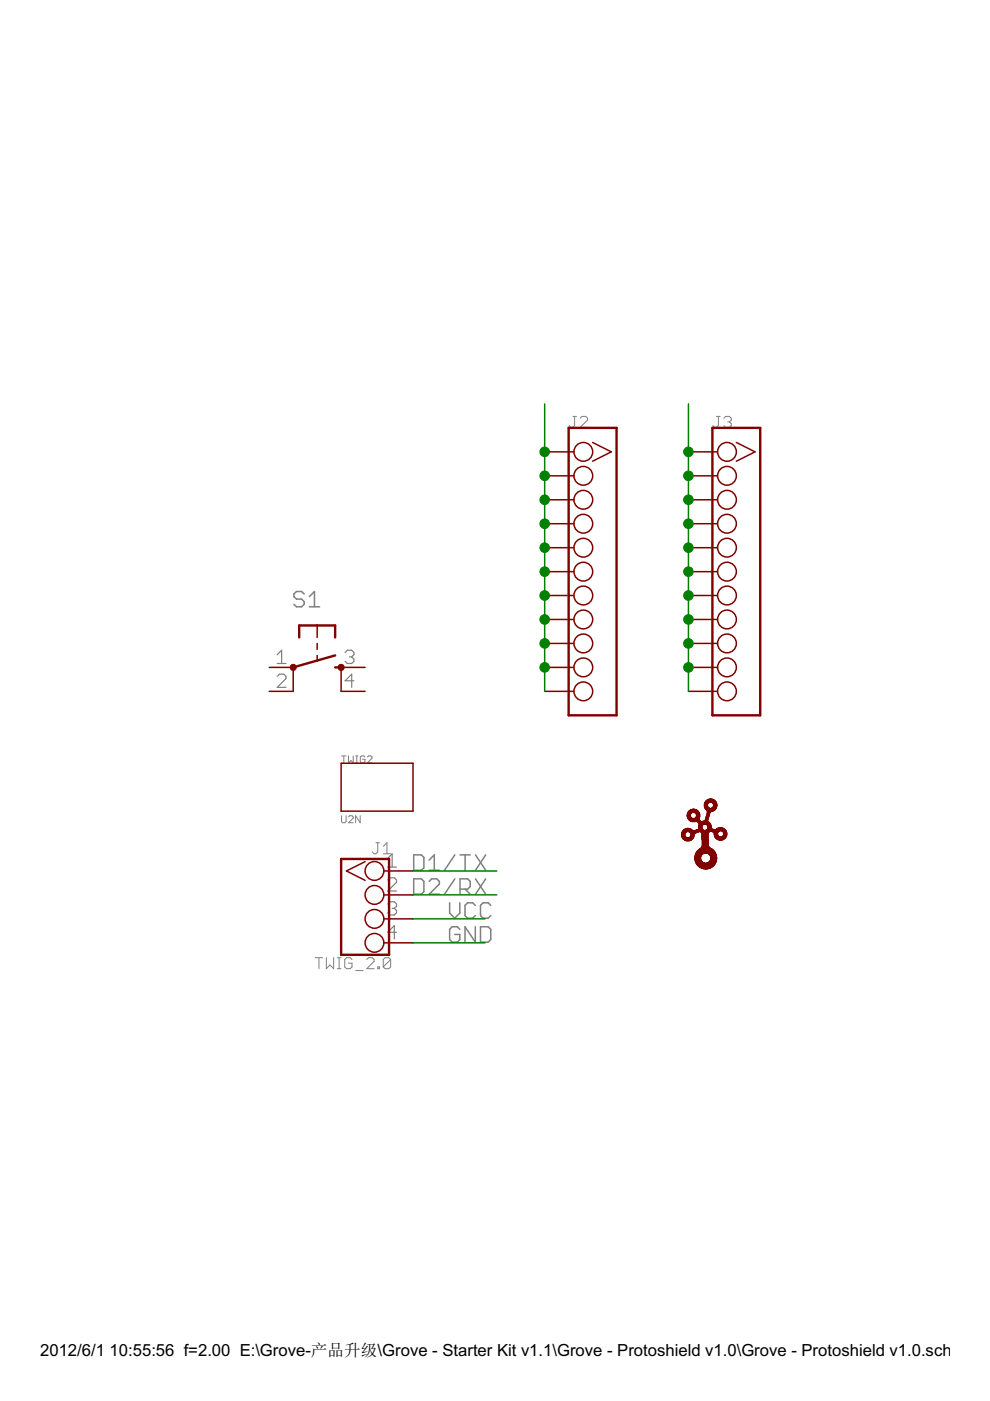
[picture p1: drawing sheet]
<svg xmlns="http://www.w3.org/2000/svg" width="210mm" height="297mm" viewBox="0 0 210 297" stroke-linecap="round" stroke-linejoin="round" font-family="sans-serif">
<defs><g id="words">
<g font-size="4">
<text x="8.5" y="287.5">2012/6/1</text>
<text x="23.2" y="287.5">10:55:56 f=2.00 E:\Grove-产品升级\Grove - Starter Kit v1.1\Grove - Protoshield v1.0\Grove - Protoshield v1.0.sch (Shee</text>
</g>
</g></defs>
<g fill="none" stroke="#808080" stroke-width=".21">
<path d="M121.5 88.3h.7M121.8 88.3v1.9l-.3 .4h-.4l-.4-.4M123 88.7l.4-.4h.8l.4 .4v.4l-1.6 1.5h1.6M151.9 88.3h.8M152.3 88.3v1.9l-.4 .4h-.4l-.4-.4M153.5 88.7l.4-.4h.7l.4 .4v.4l-.4 .4M154.3 89.5h.3M154.6 89.5l.4 .3v.4l-.4 .4h-.7l-.4-.4M72.4 173v1.2l.2 .2h.5l.3-.2v-1.2M72.4 160.3h1M72.9 160.3v1.4M73.9 173.2l.2-.2h.5l.3 .2v.3l-1 .9h1"/>
<path d="M73.9 160.3v1.4l.5-.5 .5 .5v-1.4M75.4 160.3h.5M75.4 161.7h.5M75.6 160.3v1.4M76.4 173v1.4l-1-1.4v1.4M77.4 160.5l-.3-.2h-.5l-.2 .2v1l.2 .2h.5l.3-.2v-.5h-.5M77.9 160.5l.2-.2h.5l.3 .2v.3l-1 .9h1M79.7 178.7h.8M80.1 178.7v1.9l-.4 .4h-.4l-.4-.4M81.3 179.5l.7-.8v2.3M81.3 181h1.5M66.8 203.1h1.6"/>
<path d="M67.6 203.1v2.3M69.2 203.1v2.3l.8-.8 .7 .8v-2.3M71.5 203.1h.8M71.5 205.4h.8M71.9 203.1v2.3M74.6 203.4l-.3-.3h-.8l-.4 .3v1.6l.4 .4h.8l.3-.4v-.8h-.7M75.4 205.8h1.6M77.8 203.4l.3-.3h.8l.4 .3v.4l-1.5 1.6h1.5M80.1 205h.4v.4h-.4zM82.8 203.4l-.4-.3h-.7l-.4 .3v1.6M82.8 203.4v1.6l-.4 .4h-.7l-.4-.4M82.8 203.4l-1.5 1.6"/>
</g>
<g fill="none" stroke="#808080" stroke-width=".32">
<path d="M64.5 125.9l-.6-.5h-1l-.6 .5v.6l.6 .5h1l.6 .6v.5l-.6 .6h-1l-.6-.6M65.6 128.7h2.2M65.6 126.5l1.1-1.1v3.3M87.7 181.3h1.6l.6 .5v2.2l-.6 .5h-1.6zM87.7 186.3h1.6l.6 .6v2.1l-.6 .6h-1.6zM91 184.5h2.2M91 182.4l1.1-1.1v3.2M91 186.9l.5-.6h1.1l.6 .6v.5l-2.2 2.2h2.2M95.3 191.4v2.2l1.1 1.1 1.1-1.1v-2.2M96.4 181.3l-2.1 3.2M96.4 186.3l-2.1 3.3M97.5 197l-.5-.5h-1.1l-.6 .5v2.2l.6 .5h1.1l.5-.5v-1.1h-1.1"/>
<path d="M97.5 181.3h2.2M97.5 188.5h1.7l.5-.5v-1.1l-.5-.6h-1.7v3.3M98.6 181.3v3.2M98.6 188.5l1.1 1.1M100.8 192l-.6-.6h-1.1l-.5 .6v2.1l.5 .6h1.1l.6-.6M100.8 196.5v3.2l-2.2-3.2v3.2M100.8 181.3l2.2 3.2M100.8 186.3l2.2 3.3M101.9 196.5h1.6l.6 .5v2.2l-.6 .5h-1.6zM103 181.3l-2.2 3.2M103 186.3l-2.2 3.3M104.1 192l-.6-.6h-1.1l-.5 .6v2.1l.5 .6h1.1l.6-.6"/>
</g>
<g fill="none" stroke="#808080" stroke-width=".25">
<path d="M58.8 138.8l.9-.9v2.8M73.2 138.3l.4-.4h1l.4 .4v.5l-.4 .5M74.1 139.3h.5M74.6 139.3l.4 .4v.5l-.4 .5h-1l-.4-.5M58.8 140.7h1.8M58.8 143.4l.4-.5h1l.4 .5v.5l-1.8 1.8h1.8M75 144.3h-1.8l1.4-1.4v2.8M82.2 182l.9-1v2.8M82.2 183.8h1.9M82.2 186.6l.5-.5h.9l.5 .5v.4l-1.9 1.9h1.9M82.2 191.7l.5-.5h.9l.5 .5v.4l-.5 .5M83.1 192.6h.5"/>
<path d="M83.6 192.6l.5 .5v.4l-.5 .5h-.9l-.5-.5M84.1 197.7h-1.9l1.4-1.4v2.8"/>
</g>
<path d="M120.6 90.7h10.1v61h-10.1zM151 90.7h10.2v61h-10.2zM63.4 135.1v-2.5h7.7v2.5M71.1 139l-8.9 2.5M71.1 141.5h1.2M72.3 182.1h10.2v20.3h-10.2z" fill="none" stroke="#800000" stroke-width=".51"/>
<g fill="none" stroke="#800000" stroke-width=".32">
<path d="M115.5 95.8h6.2M125.6 93.8l4 2-4 2M146 95.8h6.1M156.1 93.8l4 2-4 2M115.5 100.9h6.2M115.5 106h6.2M115.5 111h6.2M115.5 116.1h6.2M146 100.9h6.1M146 106h6.1M146 111h6.1M146 116.1h6.1"/>
<path d="M67.2 132.6v2.5M67.2 136.4v1.3M67.2 139v1.2M115.5 121.2h6.2M115.5 126.3h6.2M115.5 131.3h6.2M115.5 136.4h6.2M146 121.2h6.1M146 126.3h6.1M146 131.3h6.1M146 136.4h6.1M57.1 141.5h5.1v5.1h-5.1"/>
<path d="M77.4 141.5h-5.1v5.1h5.1M115.5 141.5h6.2M115.5 146.6h6.2M146 141.5h6.1M146 146.6h6.1M72.3 161.8h15.3v10.2h-15.3zM77.4 182.7l-4 2 4 1.9M81.4 184.7h6.2M81.4 189.7h6.2M81.4 194.8h6.2M81.4 199.9h6.2"/>
<circle cx="123.7" cy="95.8" r="1.99"/>
<circle cx="154.1" cy="95.8" r="1.99"/>
<circle cx="123.7" cy="111" r="1.99"/>
<circle cx="123.7" cy="106" r="1.99"/>
<circle cx="123.7" cy="116.1" r="1.99"/>
<circle cx="123.7" cy="100.9" r="1.99"/>
<circle cx="154.1" cy="111" r="1.99"/>
<circle cx="154.1" cy="106" r="1.99"/>
<circle cx="154.1" cy="116.1" r="1.99"/>
<circle cx="154.1" cy="100.9" r="1.99"/>
<circle cx="123.7" cy="126.3" r="1.99"/>
<circle cx="123.7" cy="136.4" r="1.99"/>
<circle cx="123.7" cy="121.2" r="1.99"/>
<circle cx="123.7" cy="131.3" r="1.99"/>
<circle cx="154.1" cy="121.2" r="1.99"/>
<circle cx="154.1" cy="126.3" r="1.99"/>
<circle cx="154.1" cy="131.3" r="1.99"/>
<circle cx="154.1" cy="136.4" r="1.99"/>
<circle cx="123.7" cy="141.5" r="1.99"/>
<circle cx="123.7" cy="146.6" r="1.99"/>
<circle cx="154.1" cy="141.5" r="1.99"/>
<circle cx="154.1" cy="146.6" r="1.99"/>
<circle cx="79.4" cy="194.8" r="1.99"/>
<circle cx="79.4" cy="189.7" r="1.99"/>
<circle cx="79.4" cy="199.9" r="1.99"/>
<circle cx="79.4" cy="184.7" r="1.99"/>
</g>
<g fill="#800000" stroke="#800000" stroke-width=".21">
<circle cx="62.2" cy="141.5" r=".66"/>
<circle cx="72.3" cy="141.5" r=".66"/>
</g>
<g fill="#800000" stroke="#800000" stroke-width=".21">
<path d="M149.5 184.2l.3 .1z"/>
<path d="M149.1 184.2h1.1z"/>
<path d="M148.9 184.1l1.4 .1z"/>
<path d="M148.8 184.1h1.7z"/>
<path d="M148.7 184l1.9 .1z"/>
<path d="M148.6 184h2.1z"/>
<path d="M148.5 183.9l2.3 .1z"/>
<path d="M148.4 183.9h2.5z"/>
<path d="M148.3 183.8l2.7 .1z"/>
<path d="M148.3 183.8h2.7z"/>
<path d="M148.2 183.7l2.8 .1z"/>
<path d="M148.1 183.7h3.1z"/>
<path d="M148.1 183.6l3.1 .1z"/>
<path d="M148 183.6h3.3z"/>
<path d="M148 183.5l3.3 .1z"/>
<path d="M147.9 183.5h3.5z"/>
<path d="M147.9 183.4l3.5 .1z"/>
<path d="M147.8 183.4h3.7z"/>
<path d="M147.7 183.3l3.8 .1z"/>
<path d="M147.8 183.3h3.7z"/>
<path d="M147.7 183.2l3.9 .1z"/>
<path d="M147.7 183.2h3.9z"/>
<path d="M147.7 183.1l3.9 .1z"/>
<path d="M147.6 183.1h4.1z"/>
<path d="M147.6 183l4.1 .1z"/>
<path d="M147.6 183h1.9z"/>
<path d="M149.7 183h2z"/>
<path d="M147.5 182.9l1.8 .1z"/>
<path d="M150 182.9l1.7 .1z"/>
<path d="M147.5 182.9h1.7z"/>
<path d="M150.1 182.9h1.7z"/>
<path d="M147.5 182.8l1.6 .1z"/>
<path d="M150.2 182.8l1.6 .1z"/>
<path d="M147.5 182.8h1.5z"/>
<path d="M150.3 182.8h1.5z"/>
<path d="M147.4 182.7l1.5 .1z"/>
<path d="M150.3 182.7l1.5 .1z"/>
<path d="M147.4 182.7h1.5z"/>
<path d="M150.4 182.7h1.4z"/>
<path d="M147.4 182.6h1.4z"/>
<path d="M150.5 182.6h1.4z"/>
<path d="M147.4 182.5l1.4 .1z"/>
<path d="M150.5 182.5l1.4 .1z"/>
<path d="M147.4 182.5h1.3z"/>
<path d="M150.6 182.5h1.3z"/>
<path d="M147.4 182.4l1.3 .1z"/>
<path d="M150.6 182.4l1.3 .1z"/>
<path d="M147.4 182.4h1.3z"/>
<path d="M150.6 182.4h1.3z"/>
<path d="M147.4 182.3l1.2 .1z"/>
<path d="M150.6 182.3l1.3 .1z"/>
<path d="M147.4 182.3h1.2z"/>
<path d="M150.7 182.3h1.2z"/>
<path d="M147.3 182.2h1.3z"/>
<path d="M150.7 182.2h1.2z"/>
<path d="M147.3 182.1h1.3z"/>
<path d="M150.7 182.1h1.3z"/>
<path d="M147.3 182l1.3 .1z"/>
<path d="M150.7 182l1.3 .1z"/>
<path d="M147.3 181.9l1.3 .1z"/>
<path d="M150.7 181.9l1.3 .1z"/>
<path d="M147.3 181.9h1.3z"/>
<path d="M150.7 181.9h1.3z"/>
<path d="M147.3 181.8l1.3 .1z"/>
<path d="M150.7 181.8l1.3 .1z"/>
<path d="M147.3 181.8h1.3z"/>
<path d="M150.7 181.8h1.3z"/>
<path d="M147.3 181.7h1.3z"/>
<path d="M150.7 181.7h1.2z"/>
<path d="M147.3 181.6h1.3z"/>
<path d="M150.7 181.6h1.2z"/>
<path d="M147.4 181.5l1.2 .1z"/>
<path d="M150.7 181.5l1.2 .1z"/>
<path d="M147.4 181.5h1.2z"/>
<path d="M150.6 181.5h1.3z"/>
<path d="M147.4 181.4l1.3 .1z"/>
<path d="M150.6 181.4l1.3 .1z"/>
<path d="M147.4 181.4h1.3z"/>
<path d="M150.6 181.4h1.3z"/>
<path d="M147.4 181.3l1.3 .1z"/>
<path d="M150.6 181.3l1.3 .1z"/>
<path d="M147.4 181.3h1.4z"/>
<path d="M150.5 181.3h1.4z"/>
<path d="M147.4 181.2h1.4z"/>
<path d="M150.4 181.2h1.4z"/>
<path d="M147.4 181.1l1.5 .1z"/>
<path d="M150.3 181.1l1.5 .1z"/>
<path d="M147.4 181.1h1.5z"/>
<path d="M150.3 181.1h1.5z"/>
<path d="M147.5 181l1.5 .1z"/>
<path d="M150.2 181l1.6 .1z"/>
<path d="M147.5 181h1.6z"/>
<path d="M150.2 181h1.6z"/>
<path d="M147.5 180.9l1.7 .1z"/>
<path d="M150.1 180.9l1.6 .1z"/>
<path d="M147.6 180.9h1.7z"/>
<path d="M149.9 180.9h1.8z"/>
<path d="M147.6 180.8l4.1 .1z"/>
<path d="M147.6 180.8h4.1z"/>
<path d="M147.6 180.7l4 .1z"/>
<path d="M147.7 180.7h3.9z"/>
<path d="M147.7 180.6l3.9 .1z"/>
<path d="M147.7 180.6h3.9z"/>
<path d="M147.8 180.5l3.7 .1z"/>
<path d="M147.8 180.5h3.7z"/>
<path d="M147.8 180.4l3.6 .1z"/>
<path d="M147.9 180.4h3.5z"/>
<path d="M147.9 180.3l3.5 .1z"/>
<path d="M148 180.3h3.3z"/>
<path d="M148 180.2l3.3 .1z"/>
<path d="M148.1 180.2h3.1z"/>
<path d="M148.1 180.1l3 .1z"/>
<path d="M148.2 180.1h2.8z"/>
<path d="M148.3 180l2.7 .1z"/>
<path d="M148.3 180h2.7z"/>
<path d="M148.4 179.9l2.5 .1z"/>
<path d="M148.5 179.9h2.2z"/>
<path d="M148.6 179.8l2 .1z"/>
<path d="M148.6 179.8h2z"/>
<path d="M148.7 179.7l1.8 .1z"/>
<path d="M148.7 179.7h1.8z"/>
<path d="M148.8 179.6l1.6 .1z"/>
<path d="M148.8 179.6h1.5z"/>
<path d="M148.8 179.5l1.5 .1z"/>
<path d="M148.8 179.5h1.5z"/>
<path d="M148.8 179.4l1.5 .1z"/>
<path d="M148.9 179.4h1.3z"/>
<path d="M148.9 179.3h1.3z"/>
<path d="M148.9 179.2l1.3 .1z"/>
<path d="M148.9 179.2h1.3z"/>
<path d="M148.9 179.1l1.3 .1z"/>
<path d="M148.9 179l1.3 .1z"/>
<path d="M148.9 179h1.3z"/>
<path d="M148.9 178.9h1.3z"/>
<path d="M148.9 178.8h1.3z"/>
<path d="M148.9 178.7l1.3 .1z"/>
<path d="M148.9 178.6l1.3 .1z"/>
<path d="M148.9 178.6h1.3z"/>
<path d="M148.9 178.5l1.3 .1z"/>
<path d="M148.9 178.5h1.3z"/>
<path d="M148.9 178.4h1.3z"/>
<path d="M148.9 178.3h1.3z"/>
<path d="M145.5 178.2l.7 .1z"/>
<path d="M148.9 178.2l1.3 .1z"/>
<path d="M145.3 178.2h1z"/>
<path d="M148.9 178.2h1.3z"/>
<path d="M145.2 178.1l1.3 .1z"/>
<path d="M148.9 178.1l1.3 .1z"/>
<path d="M145.1 178.1h1.5z"/>
<path d="M148.9 178.1h1.3z"/>
<path d="M152.4 178.1h.7z"/>
<path d="M145.1 178l1.5 .1z"/>
<path d="M148.9 178l1.3 .1z"/>
<path d="M152.3 178l.9 .1z"/>
<path d="M145 178h1.7z"/>
<path d="M148.8 178h1.3z"/>
<path d="M152.2 178h1.2z"/>
<path d="M144.9 177.9l1.8 .1z"/>
<path d="M148.8 177.9l1.3 .1z"/>
<path d="M152.1 177.9l1.3 .1z"/>
<path d="M144.9 177.9h1.9z"/>
<path d="M148.8 177.9h1.3z"/>
<path d="M152 177.9h1.5z"/>
<path d="M144.8 177.8l2.1 .1z"/>
<path d="M148.8 177.8l1.3 .1z"/>
<path d="M151.9 177.8l1.7 .1z"/>
<path d="M144.8 177.8h2.1z"/>
<path d="M148.8 177.8h1.3z"/>
<path d="M151.9 177.8h1.7z"/>
<path d="M144.8 177.7l2.2 .1z"/>
<path d="M148.8 177.7l1.3 .1z"/>
<path d="M151.8 177.7l2 .1z"/>
<path d="M144.7 177.7h2.3z"/>
<path d="M148.8 177.7h1.3z"/>
<path d="M151.8 177.7h2z"/>
<path d="M144.7 177.6l2.3 .1z"/>
<path d="M148.8 177.6l1.3 .1z"/>
<path d="M151.7 177.6l2.1 .1z"/>
<path d="M144.7 177.6h1z"/>
<path d="M145.9 177.6h1.1z"/>
<path d="M148.8 177.6h1.3z"/>
<path d="M151.7 177.6h2.2z"/>
<path d="M144.6 177.5l1 .1z"/>
<path d="M146.1 177.5l1 .1z"/>
<path d="M148.8 177.5l1.3 .1z"/>
<path d="M151.6 177.5l2.3 .1z"/>
<path d="M144.6 177.5h.9z"/>
<path d="M146.2 177.5h.9z"/>
<path d="M148.8 177.5h1.3z"/>
<path d="M151.6 177.5h2.3z"/>
<path d="M144.6 177.4l.8 .1z"/>
<path d="M146.3 177.4l.8 .1z"/>
<path d="M148.8 177.4l1.3 .1z"/>
<path d="M151.6 177.4l1.2 .1z"/>
<path d="M152.8 177.4l1.1 .1z"/>
<path d="M144.6 177.4h.8z"/>
<path d="M146.3 177.4h.8z"/>
<path d="M148.8 177.4h1.3z"/>
<path d="M151.6 177.4h.9z"/>
<path d="M153 177.4h1z"/>
<path d="M144.6 177.3l.7 .1z"/>
<path d="M146.4 177.3l.8 .1z"/>
<path d="M148.8 177.3l1.3 .1z"/>
<path d="M151.5 177.3l.9 .1z"/>
<path d="M153.2 177.3l.8 .1z"/>
<path d="M144.5 177.3h.8z"/>
<path d="M146.4 177.3h.8z"/>
<path d="M148.8 177.3h1.3z"/>
<path d="M151.5 177.3h.9z"/>
<path d="M153.2 177.3h.8z"/>
<path d="M144.5 177.2l.8 .1z"/>
<path d="M146.4 177.2l.8 .1z"/>
<path d="M148.8 177.2l1.3 .1z"/>
<path d="M151.5 177.2l.8 .1z"/>
<path d="M153.2 177.2l.9 .1z"/>
<path d="M144.5 177.2h.7z"/>
<path d="M146.4 177.2h.8z"/>
<path d="M148.8 177.2h1.3z"/>
<path d="M151.5 177.2h.8z"/>
<path d="M153.3 177.2h.8z"/>
<path d="M144.5 177.1l.7 .1z"/>
<path d="M146.4 177.1l.8 .1z"/>
<path d="M148.8 177.1l1.3 .1z"/>
<path d="M151.5 177.1l.7 .1z"/>
<path d="M153.4 177.1l.7 .1z"/>
<path d="M144.5 177.1h.7z"/>
<path d="M146.5 177.1h.7z"/>
<path d="M148.8 177.1h1.3z"/>
<path d="M151.5 177.1h.7z"/>
<path d="M153.4 177.1h.7z"/>
<path d="M144.5 177l.7 .1z"/>
<path d="M146.5 177l.7 .1z"/>
<path d="M148.8 177l1.3 .1z"/>
<path d="M151.5 177l.7 .1z"/>
<path d="M153.4 177l.7 .1z"/>
<path d="M144.5 177h.7z"/>
<path d="M146.5 177h.7z"/>
<path d="M148.8 177h1.3z"/>
<path d="M151.4 177h.8z"/>
<path d="M153.4 177h.7z"/>
<path d="M144.5 176.9l.7 .1z"/>
<path d="M146.5 176.9l.7 .1z"/>
<path d="M148.8 176.9l1.3 .1z"/>
<path d="M151.4 176.9l.8 .1z"/>
<path d="M153.4 176.9l.7 .1z"/>
<path d="M144.5 176.9h.7z"/>
<path d="M146.5 176.9h.8z"/>
<path d="M148.8 176.9h1.3z"/>
<path d="M151.4 176.9h.8z"/>
<path d="M153.4 176.9h.7z"/>
<path d="M144.5 176.8l.7 .1z"/>
<path d="M146.5 176.8l.8 .1z"/>
<path d="M148.8 176.8l1.3 .1z"/>
<path d="M151.4 176.8l.7 .1z"/>
<path d="M153.4 176.8l.7 .1z"/>
<path d="M144.5 176.8h.7z"/>
<path d="M146.5 176.8h.8z"/>
<path d="M148.8 176.8h1.3z"/>
<path d="M151.4 176.8h.7z"/>
<path d="M153.4 176.8h.7z"/>
<path d="M144.5 176.7l.7 .1z"/>
<path d="M146.4 176.7l1 .1z"/>
<path d="M148.8 176.7l1.3 .1z"/>
<path d="M151.4 176.7l.7 .1z"/>
<path d="M153.4 176.7l.7 .1z"/>
<path d="M144.5 176.7h.8z"/>
<path d="M146.4 176.7h1z"/>
<path d="M148.8 176.7h1.3z"/>
<path d="M151.4 176.7h.8z"/>
<path d="M153.4 176.7h.7z"/>
<path d="M144.5 176.6l.8 .1z"/>
<path d="M146.4 176.6l1 .1z"/>
<path d="M148.8 176.6l1.3 .1z"/>
<path d="M151.4 176.6l.8 .1z"/>
<path d="M153.4 176.6l.7 .1z"/>
<path d="M144.6 176.6h.7z"/>
<path d="M146.4 176.6h1.2z"/>
<path d="M148.8 176.6h1.3z"/>
<path d="M151.4 176.6h.8z"/>
<path d="M153.4 176.6h.7z"/>
<path d="M144.6 176.5l.8 .1z"/>
<path d="M146.3 176.5l1.4 .1z"/>
<path d="M148.7 176.5l1.5 .1z"/>
<path d="M151.4 176.5l.8 .1z"/>
<path d="M153.4 176.5l.7 .1z"/>
<path d="M144.6 176.5h.8z"/>
<path d="M146.3 176.5h1.5z"/>
<path d="M148.7 176.5h1.5z"/>
<path d="M151.3 176.5h.9z"/>
<path d="M153.4 176.5h.7z"/>
<path d="M144.6 176.4l.9 .1z"/>
<path d="M146.2 176.4l1.8 .1z"/>
<path d="M148.6 176.4l1.7 .1z"/>
<path d="M151.2 176.4l1.1 .1z"/>
<path d="M153.4 176.4l.7 .1z"/>
<path d="M144.6 176.4h1z"/>
<path d="M146.1 176.4h2z"/>
<path d="M148.6 176.4h1.8z"/>
<path d="M151.1 176.4h1.2z"/>
<path d="M153.3 176.4h.8z"/>
<path d="M144.7 176.3l1 .1z"/>
<path d="M146 176.3l2.3 .1z"/>
<path d="M148.5 176.3l2 .1z"/>
<path d="M151 176.3l1.3 .1z"/>
<path d="M153.2 176.3l.8 .1z"/>
<path d="M144.7 176.3h5.8z"/>
<path d="M150.9 176.3h1.5z"/>
<path d="M153.2 176.3h.8z"/>
<path d="M144.7 176.2l5.9 .1z"/>
<path d="M150.7 176.2l1.8 .1z"/>
<path d="M153.1 176.2l.9 .1z"/>
<path d="M144.8 176.2h7.8z"/>
<path d="M153 176.2h1z"/>
<path d="M144.8 176.1h9.1z"/>
<path d="M144.8 176.1h2.1z"/>
<path d="M147.3 176.1h6.6z"/>
<path d="M144.9 176l2 .1z"/>
<path d="M147.5 176l1.8 .1z"/>
<path d="M149.6 176l4.3 .1z"/>
<path d="M144.9 176h1.8z"/>
<path d="M147.6 176h1.6z"/>
<path d="M149.8 176h4.1z"/>
<path d="M145 175.9l1.7 .1z"/>
<path d="M147.7 175.9l1.4 .1z"/>
<path d="M149.8 175.9l1.7 .1z"/>
<path d="M151.7 175.9l2.1 .1z"/>
<path d="M145 175.9h1.6z"/>
<path d="M147.8 175.9h1.2z"/>
<path d="M149.9 175.9h1.5z"/>
<path d="M151.8 175.9h2z"/>
<path d="M145.1 175.8l1.5 .1z"/>
<path d="M148 175.8l1 .1z"/>
<path d="M149.9 175.8l1.3 .1z"/>
<path d="M151.8 175.8l1.9 .1z"/>
<path d="M145.2 175.8h1.3z"/>
<path d="M148.1 175.8h.8z"/>
<path d="M150 175.8h1.1z"/>
<path d="M151.9 175.8h1.7z"/>
<path d="M145.3 175.7h1.1z"/>
<path d="M148.1 175.7h.8z"/>
<path d="M150 175.7h1z"/>
<path d="M152 175.7h1.5z"/>
<path d="M145.4 175.7h.8z"/>
<path d="M150.1 175.7h.8z"/>
<path d="M145.7 175.6h.3z"/>
<path d="M148.1 175.6h.7z"/>
<path d="M150.1 175.6h.8z"/>
<path d="M152.1 175.6h1.3z"/>
<path d="M150.1 175.6h.7z"/>
<path d="M152.2 175.6h1.1z"/>
<path d="M148.1 175.5l.7 .1z"/>
<path d="M150.1 175.5l.7 .1z"/>
<path d="M152.4 175.5l.8 .1z"/>
<path d="M148.1 175.5h.7z"/>
<path d="M150.1 175.5h.7z"/>
<path d="M152.6 175.5h.3z"/>
<path d="M148.1 175.4l.7 .1z"/>
<path d="M150.1 175.4l.7 .1z"/>
<path d="M148.1 175.3l.7 .1z"/>
<path d="M150.1 175.3l.7 .1z"/>
<path d="M148.1 175.3h.7z"/>
<path d="M150.1 175.3h.7z"/>
<path d="M148.1 175.2h.7z"/>
<path d="M150.1 175.2h.7z"/>
<path d="M148.2 175.2h.6z"/>
<path d="M148.2 175.1h.7z"/>
<path d="M150.1 175.1h.7z"/>
<path d="M148.2 175l.7 .1z"/>
<path d="M150 175l.7 .1z"/>
<path d="M148.2 175h.7z"/>
<path d="M150 175h.7z"/>
<path d="M148.2 174.9l.8 .1z"/>
<path d="M149.9 174.9l.8 .1z"/>
<path d="M148.2 174.9h.8z"/>
<path d="M149.9 174.9h.8z"/>
<path d="M148.2 174.8l.9 .1z"/>
<path d="M149.9 174.8l.8 .1z"/>
<path d="M148.2 174.8h1z"/>
<path d="M149.7 174.8h1z"/>
<path d="M148.2 174.8h1.1z"/>
<path d="M149.6 174.8h1z"/>
<path d="M148.2 174.7h2.5z"/>
<path d="M148.2 174.6l2.4 .1z"/>
<path d="M148.2 174.6h2.3z"/>
<path d="M148.1 174.5l2.5 .1z"/>
<path d="M148.1 174.5h2.4z"/>
<path d="M148.1 174.4l2.4 .1z"/>
<path d="M148 174.4h2.4z"/>
<path d="M148 174.3l2.3 .1z"/>
<path d="M147.9 174.3h2.3z"/>
<path d="M147.9 174.2l2.3 .1z"/>
<path d="M146.7 174.2h.7z"/>
<path d="M147.8 174.2h.8z"/>
<path d="M148.8 174.2h1.3z"/>
<path d="M146.5 174.1l2 .1z"/>
<path d="M148.9 174.1l1.2 .1z"/>
<path d="M146.5 174.1h2z"/>
<path d="M149.1 174.1h1z"/>
<path d="M146.3 174l2.2 .1z"/>
<path d="M149.3 174l.8 .1z"/>
<path d="M146.2 174h2.2z"/>
<path d="M149.4 174h.6z"/>
<path d="M146.2 173.9l2.2 .1z"/>
<path d="M149.5 173.9l.6 .1z"/>
<path d="M146.1 173.9h2.2z"/>
<path d="M149.5 173.9h.6z"/>
<path d="M146.1 173.8l2.2 .1z"/>
<path d="M149.5 173.8l.6 .1z"/>
<path d="M146 173.8h2.3z"/>
<path d="M149.5 173.8h.6z"/>
<path d="M146 173.7l2.3 .1z"/>
<path d="M149.5 173.7l.6 .1z"/>
<path d="M145.9 173.7h2.4z"/>
<path d="M149.5 173.7h.6z"/>
<path d="M145.9 173.6l2.4 .1z"/>
<path d="M149.6 173.6l.5 .1z"/>
<path d="M145.9 173.6h2.4z"/>
<path d="M149.6 173.6h.5z"/>
<path d="M145.8 173.5l2.5 .1z"/>
<path d="M149.6 173.5l.6 .1z"/>
<path d="M145.8 173.5h1z"/>
<path d="M147.3 173.5h1z"/>
<path d="M149.6 173.5h.6z"/>
<path d="M145.8 173.4l.9 .1z"/>
<path d="M147.3 173.4l1 .1z"/>
<path d="M149.6 173.4l.6 .1z"/>
<path d="M145.8 173.4h.8z"/>
<path d="M147.5 173.4h.8z"/>
<path d="M149.6 173.4h.6z"/>
<path d="M145.8 173.3l.7 .1z"/>
<path d="M147.5 173.3l.8 .1z"/>
<path d="M149.6 173.3l.6 .1z"/>
<path d="M145.7 173.3h.8z"/>
<path d="M147.6 173.3h.7z"/>
<path d="M149.7 173.3h.5z"/>
<path d="M145.7 173.2l.8 .1z"/>
<path d="M147.6 173.2l.7 .1z"/>
<path d="M149.7 173.2l.5 .1z"/>
<path d="M145.7 173.2h.8z"/>
<path d="M147.6 173.2h.8z"/>
<path d="M149.7 173.2h.6z"/>
<path d="M145.7 173.1l.8 .1z"/>
<path d="M147.6 173.1l.8 .1z"/>
<path d="M149.8 173.1l.5 .1z"/>
<path d="M145.7 173.1h.7z"/>
<path d="M147.7 173.1h.7z"/>
<path d="M149.8 173.1h.5z"/>
<path d="M145.7 173l.7 .1z"/>
<path d="M147.7 173l.7 .1z"/>
<path d="M149.8 173l.5 .1z"/>
<path d="M145.7 173h.7z"/>
<path d="M147.7 173h.7z"/>
<path d="M149.8 173h.5z"/>
<path d="M145.7 172.9l.7 .1z"/>
<path d="M147.7 172.9l.7 .1z"/>
<path d="M149.8 172.9l.5 .1z"/>
<path d="M145.7 172.9h.7z"/>
<path d="M147.7 172.9h.7z"/>
<path d="M149.8 172.9h.5z"/>
<path d="M145.7 172.8h.7z"/>
<path d="M147.7 172.8h.7z"/>
<path d="M149.8 172.8h.6z"/>
<path d="M145.7 172.7l.7 .1z"/>
<path d="M147.7 172.7l.7 .1z"/>
<path d="M149.8 172.7l.6 .1z"/>
<path d="M145.7 172.7h.7z"/>
<path d="M147.7 172.7h.7z"/>
<path d="M149.9 172.7h.6z"/>
<path d="M145.7 172.6l.8 .1z"/>
<path d="M147.6 172.6l.8 .1z"/>
<path d="M149.9 172.6l.6 .1z"/>
<path d="M145.7 172.6h.8z"/>
<path d="M147.6 172.6h.8z"/>
<path d="M149.9 172.6h.6z"/>
<path d="M145.7 172.5l.8 .1z"/>
<path d="M147.6 172.5l.7 .1z"/>
<path d="M149.9 172.5l.6 .1z"/>
<path d="M145.8 172.5h.7z"/>
<path d="M147.5 172.5h.8z"/>
<path d="M149.9 172.5h.6z"/>
<path d="M145.8 172.4h.8z"/>
<path d="M147.5 172.4h.8z"/>
<path d="M149.9 172.4h.6z"/>
<path d="M147.4 172.4h.9z"/>
<path d="M145.8 172.3h.9z"/>
<path d="M147.3 172.3h1z"/>
<path d="M149.9 172.3h.6z"/>
<path d="M145.8 172.3h1.1z"/>
<path d="M147.2 172.3h1z"/>
<path d="M149.9 172.3h.7z"/>
<path d="M145.9 172.2l2.3 .1z"/>
<path d="M149.9 172.2l.7 .1z"/>
<path d="M145.9 172.1l2.3 .1z"/>
<path d="M150 172.1l.7 .1z"/>
<path d="M145.9 172.1h2.2z"/>
<path d="M150 172.1h.7z"/>
<path d="M146 172l2.1 .1z"/>
<path d="M149.9 172l1 .1z"/>
<path d="M146 172h2.1z"/>
<path d="M149.9 172h1.1z"/>
<path d="M146 172h2z"/>
<path d="M149.9 172h1.3z"/>
<path d="M146.1 171.9h1.9z"/>
<path d="M149.9 171.9h1.4z"/>
<path d="M146.2 171.9h1.7z"/>
<path d="M149.9 171.9h1.5z"/>
<path d="M146.2 171.8h1.6z"/>
<path d="M149.9 171.8h1.6z"/>
<path d="M146.3 171.7l1.5 .1z"/>
<path d="M149.8 171.7l1.7 .1z"/>
<path d="M146.4 171.7h1.3z"/>
<path d="M149.8 171.7h1.8z"/>
<path d="M146.5 171.6l1.1 .1z"/>
<path d="M149.7 171.6l1.9 .1z"/>
<path d="M146.6 171.6h.8z"/>
<path d="M149.6 171.6h2.1z"/>
<path d="M146.8 171.5l.5 .1z"/>
<path d="M149.6 171.5l2.1 .1z"/>
<path d="M149.5 171.5h2.3z"/>
<path d="M149.5 171.4l2.3 .1z"/>
<path d="M149.5 171.4h2.3z"/>
<path d="M149.5 171.3l1 .1z"/>
<path d="M150.8 171.3l1 .1z"/>
<path d="M149.4 171.3h1z"/>
<path d="M150.9 171.3h1z"/>
<path d="M149.4 171.2l.9 .1z"/>
<path d="M151 171.2l.9 .1z"/>
<path d="M149.4 171.2h.8z"/>
<path d="M151.1 171.2h.8z"/>
<path d="M149.4 171.1l.8 .1z"/>
<path d="M151.1 171.1l.8 .1z"/>
<path d="M149.4 171.1h.8z"/>
<path d="M151.2 171.1h.8z"/>
<path d="M149.3 171l.8 .1z"/>
<path d="M151.2 171l.8 .1z"/>
<path d="M149.3 171h.8z"/>
<path d="M151.2 171h.8z"/>
<path d="M149.3 170.9l.8 .1z"/>
<path d="M151.3 170.9l.7 .1z"/>
<path d="M149.3 170.9h.8z"/>
<path d="M151.3 170.9h.7z"/>
<path d="M149.3 170.8l.7 .1z"/>
<path d="M151.3 170.8l.7 .1z"/>
<path d="M149.3 170.8h.7z"/>
<path d="M151.3 170.8h.7z"/>
<path d="M149.3 170.7l.7 .1z"/>
<path d="M151.3 170.7l.7 .1z"/>
<path d="M149.3 170.7h.7z"/>
<path d="M151.3 170.7h.7z"/>
<path d="M149.3 170.6l.7 .1z"/>
<path d="M151.3 170.6l.7 .1z"/>
<path d="M149.3 170.6h.7z"/>
<path d="M151.3 170.6h.7z"/>
<path d="M149.3 170.5l.8 .1z"/>
<path d="M151.3 170.5l.7 .1z"/>
<path d="M149.3 170.5h.8z"/>
<path d="M151.3 170.5h.7z"/>
<path d="M149.3 170.4l.8 .1z"/>
<path d="M151.2 170.4l.8 .1z"/>
<path d="M149.3 170.4h.8z"/>
<path d="M151.2 170.4h.8z"/>
<path d="M149.4 170.3l.8 .1z"/>
<path d="M151.2 170.3l.8 .1z"/>
<path d="M149.4 170.3h.8z"/>
<path d="M151.1 170.3h.8z"/>
<path d="M149.4 170.2l.8 .1z"/>
<path d="M151.1 170.2l.8 .1z"/>
<path d="M149.4 170.2h.9z"/>
<path d="M151 170.2h.9z"/>
<path d="M149.4 170.1l1 .1z"/>
<path d="M150.9 170.1l1 .1z"/>
<path d="M149.5 170.1h1z"/>
<path d="M150.8 170.1h1.1z"/>
<path d="M149.5 170l2.3 .1z"/>
<path d="M149.5 170h2.3z"/>
<path d="M149.6 169.9l2.2 .1z"/>
<path d="M149.6 169.9h2.1z"/>
<path d="M149.6 169.8l2.1 .1z"/>
<path d="M149.7 169.8h1.9z"/>
<path d="M149.8 169.7l1.8 .1z"/>
<path d="M149.8 169.7h1.7z"/>
<path d="M149.9 169.6l1.6 .1z"/>
<path d="M149.9 169.6h1.5z"/>
<path d="M150.1 169.5h1.2z"/>
<path d="M150.2 169.5h1z"/>
<path d="M150.3 169.4l.7 .1z"/>
<path d="M150.6 169.4h.2z"/>
</g>
<path d="M115.5 85.6v61M146 85.6v61M87.6 184.7h17.7M87.6 189.7h17.7M87.6 194.8h15.2M87.6 199.9h15.2" fill="none" stroke="#008000" stroke-width=".32"/>
<g fill="#008000" stroke="#008000" stroke-width=".21">
<circle cx="115.5" cy="141.5" r="1.02"/>
<circle cx="115.5" cy="136.4" r="1.02"/>
<circle cx="115.5" cy="131.3" r="1.02"/>
<circle cx="115.5" cy="126.3" r="1.02"/>
<circle cx="115.5" cy="121.2" r="1.02"/>
<circle cx="115.5" cy="116.1" r="1.02"/>
<circle cx="115.5" cy="111" r="1.02"/>
<circle cx="115.5" cy="106" r="1.02"/>
<circle cx="115.5" cy="100.9" r="1.02"/>
<circle cx="115.5" cy="95.8" r="1.02"/>
<circle cx="146" cy="141.5" r="1.02"/>
<circle cx="146" cy="136.4" r="1.02"/>
<circle cx="146" cy="131.3" r="1.02"/>
<circle cx="146" cy="126.3" r="1.02"/>
<circle cx="146" cy="121.2" r="1.02"/>
<circle cx="146" cy="116.1" r="1.02"/>
<circle cx="146" cy="111" r="1.02"/>
<circle cx="146" cy="106" r="1.02"/>
<circle cx="146" cy="100.9" r="1.02"/>
<circle cx="146" cy="95.8" r="1.02"/>
</g>
<use href="#words"/>
</svg>
